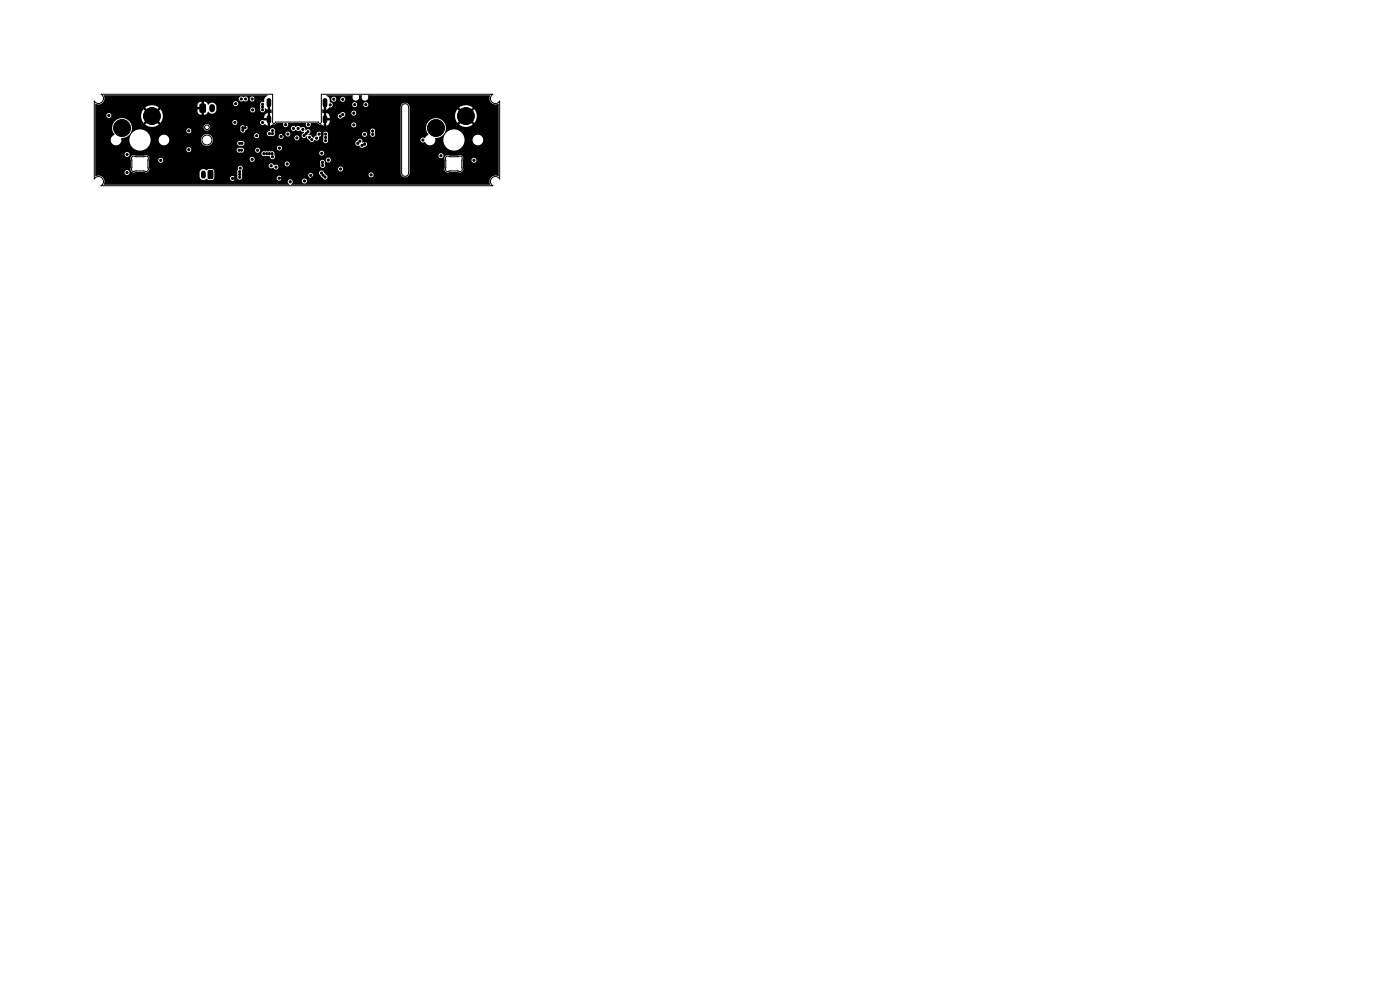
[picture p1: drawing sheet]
<svg xmlns="http://www.w3.org/2000/svg" width="297mm" height="210mm" viewBox="0 0 297 210" stroke-linecap="round" stroke-linejoin="round" font-family="sans-serif">
<path d="M45 22.7v.5" fill="none" stroke="#000" stroke-width="1.2"/>
<g fill="#000" stroke="#000" stroke-width=".21">
<path d="M42.5 22.1h.9l.2 .1v1.4l-.2 .2h-.8l-.2-.1zM44.2 36.2h.7l.2 .1 .1 1.3-.2 .3h-.6l-.2-.2z"/>
<circle cx="23.1" cy="24.5" r=".22"/>
<circle cx="25.9" cy="27.2" r="1.8"/>
<circle cx="26.9" cy="36.6" r=".22"/>
<circle cx="27" cy="32.8" r=".23"/>
<circle cx="32.2" cy="24.6" r="1.8"/>
<circle cx="32.4" cy="36.4" r=".23"/>
<circle cx="34.1" cy="34" r=".23"/>
<circle cx="40" cy="27.8" r=".23"/>
<circle cx="40" cy="31.7" r=".23"/>
<circle cx="48.3" cy="26" r=".23"/>
<circle cx="49.3" cy="37.9" r=".23"/>
<circle cx="49.8" cy="26" r=".23"/>
<circle cx="49.9" cy="37.9" r=".22"/>
<circle cx="49.9" cy="29" r=".22"/>
<circle cx="50" cy="22" r=".22"/>
<circle cx="50.4" cy="29" r=".22"/>
<circle cx="50.7" cy="31.9" r=".22"/>
<circle cx="50.8" cy="30.4" r=".22"/>
<circle cx="50.8" cy="37.6" r=".22"/>
<circle cx="50.8" cy="36.4" r=".22"/>
<circle cx="50.9" cy="37" r=".23"/>
<circle cx="50.9" cy="23.9" r=".22"/>
<circle cx="50.9" cy="23.3" r=".23"/>
<circle cx="50.9" cy="22.9" r=".23"/>
<circle cx="51" cy="35.7" r=".23"/>
<circle cx="51.2" cy="21" r=".23"/>
<circle cx="51.3" cy="31.9" r=".22"/>
<circle cx="51.3" cy="30.4" r=".22"/>
<circle cx="51.4" cy="23.9" r=".22"/>
<circle cx="51.4" cy="23.3" r=".23"/>
<circle cx="51.4" cy="22.9" r=".22"/>
<circle cx="51.5" cy="27.1" r=".23"/>
<circle cx="51.5" cy="27.6" r=".23"/>
<circle cx="51.9" cy="35.6" r=".22"/>
<circle cx="51.9" cy="23.9" r=".22"/>
<circle cx="51.9" cy="23.3" r=".23"/>
<circle cx="51.9" cy="22.9" r=".23"/>
<circle cx="52" cy="27.1" r=".22"/>
<circle cx="52.1" cy="21" r=".23"/>
<circle cx="52.1" cy="26.5" r=".23"/>
<circle cx="52.2" cy="32.3" r=".22"/>
<circle cx="52.4" cy="35" r=".23"/>
<circle cx="52.7" cy="21.9" r=".22"/>
<circle cx="53.5" cy="21" r=".23"/>
<circle cx="53.5" cy="33.8" r=".23"/>
<circle cx="53.6" cy="23.3" r=".22"/>
<circle cx="53.7" cy="27.1" r=".23"/>
<circle cx="53.8" cy="38" r=".22"/>
<circle cx="54.3" cy="21" r=".22"/>
<circle cx="54.4" cy="28.8" r=".23"/>
<circle cx="54.7" cy="31.9" r=".22"/>
<circle cx="55.7" cy="26" r=".22"/>
<circle cx="55.7" cy="23.3" r=".22"/>
<circle cx="55.7" cy="22.7" r=".22"/>
<circle cx="55.7" cy="22.1" r=".22"/>
<circle cx="56" cy="32.6" r=".22"/>
<circle cx="56" cy="36.3" r=".22"/>
<circle cx="56.6" cy="32.6" r=".22"/>
<circle cx="56.6" cy="29.8" r=".22"/>
<circle cx="57" cy="23.6" r=".23"/>
<circle cx="57.1" cy="32.6" r=".22"/>
<circle cx="57.1" cy="28.3" r=".23"/>
<circle cx="57.5" cy="35.2" r=".22"/>
<circle cx="57.7" cy="32.6" r=".22"/>
<circle cx="57.8" cy="33.3" r=".22"/>
<circle cx="57.8" cy="27.7" r=".23"/>
<circle cx="57.8" cy="28.3" r=".23"/>
<circle cx="58" cy="31" r=".22"/>
<circle cx="58" cy="38.3" r=".22"/>
<circle cx="58.6" cy="35.5" r=".23"/>
<circle cx="58.9" cy="27.8" r=".23"/>
<circle cx="59.2" cy="37.8" r=".23"/>
<circle cx="59.3" cy="31.4" r=".22"/>
<circle cx="59.6" cy="28.9" r=".23"/>
<circle cx="59.8" cy="27.1" r=".22"/>
<circle cx="59.8" cy="37.8" r=".23"/>
<circle cx="60.1" cy="28.5" r=".22"/>
<circle cx="60.6" cy="26.4" r=".23"/>
<circle cx="60.9" cy="34.8" r=".22"/>
<circle cx="61.1" cy="28.4" r=".22"/>
<circle cx="61.6" cy="38.6" r=".22"/>
<circle cx="61.9" cy="33.7" r=".23"/>
<circle cx="62.2" cy="27.3" r=".22"/>
<circle cx="62.4" cy="34.3" r=".22"/>
<circle cx="62.5" cy="33.2" r=".23"/>
<circle cx="63" cy="29.3" r=".22"/>
<circle cx="63" cy="28.2" r=".22"/>
<circle cx="63" cy="32.6" r=".22"/>
<circle cx="63" cy="34.8" r=".22"/>
<circle cx="63" cy="33.7" r=".22"/>
<circle cx="63.2" cy="27.3" r=".22"/>
<circle cx="63.5" cy="33.2" r=".22"/>
<circle cx="63.5" cy="34.3" r=".22"/>
<circle cx="64.1" cy="33.7" r=".23"/>
<circle cx="64.3" cy="27.5" r=".23"/>
<circle cx="64.5" cy="28.8" r=".22"/>
<circle cx="64.6" cy="38.4" r=".22"/>
<circle cx="64.9" cy="28.3" r=".23"/>
<circle cx="65.3" cy="27.9" r=".23"/>
<circle cx="65.4" cy="26.5" r=".23"/>
<circle cx="65.7" cy="29.1" r=".22"/>
<circle cx="65.9" cy="37.2" r=".22"/>
<circle cx="66.2" cy="29.6" r=".23"/>
<circle cx="66.2" cy="28.3" r=".22"/>
<circle cx="66.3" cy="37.7" r=".22"/>
<circle cx="67.2" cy="29.3" r=".22"/>
<circle cx="67.7" cy="28.5" r=".22"/>
<circle cx="68.2" cy="36.7" r=".23"/>
<circle cx="68.3" cy="32.5" r=".23"/>
<circle cx="68.3" cy="28.4" r=".22"/>
<circle cx="68.4" cy="34.4" r=".22"/>
<circle cx="68.4" cy="35.1" r=".23"/>
<circle cx="68.5" cy="37.2" r=".23"/>
<circle cx="69" cy="23.6" r=".22"/>
<circle cx="69" cy="37.6" r=".23"/>
<circle cx="69.1" cy="29.8" r=".22"/>
<circle cx="69.1" cy="28.4" r=".22"/>
<circle cx="69.1" cy="29.1" r=".22"/>
<circle cx="69.6" cy="34" r=".22"/>
<circle cx="69.7" cy="35.2" r=".23"/>
<circle cx="70.1" cy="22.2" r=".22"/>
<circle cx="70.3" cy="29.8" r=".22"/>
<circle cx="70.3" cy="28.4" r=".22"/>
<circle cx="70.7" cy="37.2" r=".22"/>
<circle cx="70.8" cy="21" r=".22"/>
<circle cx="71.3" cy="33.7" r=".23"/>
<circle cx="71.8" cy="23.3" r=".22"/>
<circle cx="71.8" cy="28.4" r=".22"/>
<circle cx="72.2" cy="24.6" r=".22"/>
<circle cx="72.3" cy="35.9" r=".23"/>
<circle cx="72.7" cy="21.1" r=".22"/>
<circle cx="72.7" cy="24.3" r=".22"/>
<circle cx="73.7" cy="23.4" r=".22"/>
<circle cx="74.4" cy="20.6" r=".22"/>
<circle cx="75.1" cy="26.5" r=".22"/>
<circle cx="75.1" cy="24" r=".22"/>
<circle cx="75.2" cy="22.2" r=".22"/>
<circle cx="75.9" cy="30.4" r=".23"/>
<circle cx="76.3" cy="30" r=".22"/>
<circle cx="76.4" cy="23.4" r=".22"/>
<circle cx="76.5" cy="37" r=".23"/>
<circle cx="76.8" cy="30.9" r=".22"/>
<circle cx="77.3" cy="30.6" r=".22"/>
<circle cx="77.3" cy="30" r=".22"/>
<circle cx="77.4" cy="28.5" r=".22"/>
<circle cx="77.5" cy="33.2" r=".23"/>
<circle cx="77.6" cy="22.2" r=".22"/>
<circle cx="78.5" cy="20.6" r=".22"/>
<circle cx="78.7" cy="37.1" r=".23"/>
<circle cx="79.1" cy="28.5" r=".22"/>
<circle cx="79.1" cy="27.8" r=".22"/>
<circle cx="81.6" cy="37.8" r=".23"/>
<circle cx="81.9" cy="25" r=".23"/>
<circle cx="89.7" cy="29.7" r=".22"/>
<circle cx="92.5" cy="27.2" r="1.8"/>
<circle cx="93.5" cy="33" r=".22"/>
<circle cx="98.8" cy="24.6" r="1.8"/>
<circle cx="99" cy="36.5" r=".23"/>
<circle cx="100.5" cy="34" r=".23"/>
</g>
<path d="M43.2 36.7v.7M57.1 21.3v1M57.1 24.9v.8M69 21.3v1M69 24.9v.8" fill="none" stroke="#000" stroke-width="1"/>
<path d="M20.2 22a1.31 1.31 0 0 0 2-1.1h28.5v.2a.6 .6 0 0 0 1 .2 .53 .53 0 0 0 .6 .2 .53 .53 0 0 0 .3-.6h.4v.2a.53 .53 0 0 0 .8 .3 .53 .53 0 0 0 0-.8 .53 .53 0 0 0-.8 .3h-.4v-.1a.63 .63 0 0 0-1-.1 .53 .53 0 0 0-.6-.2 .53 .53 0 0 0-.3 .4h-28.5l-.2-.6 34.7-.1v.1a1.25 1.25 0 0 0-.7 1.4 .6 .6 0 0 0-.7 .1 .6 .6 0 0 0-.1 .7v.5a.56 .56 0 0 0 .6 .8 .56 .56 0 0 0 .4-.9l.6 .4v-.8l.2 .1 .3-.1v.8l.3-.1v.7h-.3v.8l-.2-.1-.3 .1v-.8l-.5 .4-.2 .8h.6v.5h-.7a.56 .56 0 0 0-.7 .1 .56 .56 0 0 0 .2 .8 .56 .56 0 0 0 .7-.2l.6 .4v-.8l.2 .1 .3-.1v.8a.87 .87 0 0 1 1-.3l.3-.3 1.5 .1a.55 .55 0 0 0 .6 .8 .55 .55 0 0 0 .4-.9l3.8 .1a.55 .55 0 0 0 .6 .8 .55 .55 0 0 0 .4-.9h1.5l.4 .3a.65 .65 0 0 1 .9 .3v-.8l.2 .1 .3-.1v.8l.4-.3h4.9v.2a.53 .53 0 0 0 .8 .3 .53 .53 0 0 0 0-.8 .53 .53 0 0 0-.8 .3h-4.9l.3-.4v-.4h-.7v-.5h.7v-.5h1.7v.1a.6 .6 0 0 0 .6 .5 .6 .6 0 0 0 .6-.4 .53 .53 0 0 0 .4-.3 .53 .53 0 0 0-.1-.6h1.4v.2a.53 .53 0 0 0 .8 .3 .53 .53 0 0 0 0-.8 .53 .53 0 0 0-.8 .3h-1.5a.74 .74 0 0 0-.9 .2l-.5 .5h-1.7l-.3-.5-.4-.2v.8l-.2-.1-.3 .1v-.8h-.3v-.7l.3 .1v-.8l.2 .1 .3-.1v.8l.7-.5a.52 .52 0 0 0 .7-.7h4.1v.2a.53 .53 0 0 0 .6 .4 .53 .53 0 0 0 .5-.6h1.3v.2a.53 .53 0 0 0 .7 .4h7.2v14a.95 .95 0 0 0 1 .9 .95 .95 0 0 0 .9-1v-.7h7.4a.85 .85 0 0 0 1.2 .6h1.7a.73 .73 0 0 0 .9-.1 .73 .73 0 0 0 .1-.9v-1.6h1.8v.2a.53 .53 0 0 0 .8 .3 .53 .53 0 0 0 0-.8 .53 .53 0 0 0-.8 .3h-1.8a.74 .74 0 0 0-.2-.9 .74 .74 0 0 0-.9 0h-1.7a.73 .73 0 0 0-.9 .1 .73 .73 0 0 0-.1 .9l-.1 1.9h-7.4v-2.9h6.1a.53 .53 0 0 0 .7 .5 .53 .53 0 0 0 .2-.8 .53 .53 0 0 0-.8 .1l-.1 .2h-6.1v-3.4h2.3a.59 .59 0 0 0 .3 .6 .59 .59 0 0 0 .7-.1 1.13 1.13 0 0 0 1.3 .7 1.13 1.13 0 0 0 .8-1.2h1.7v.2a2.25 2.25 0 0 0 2.4 2.2 2.25 2.25 0 0 0 2.2-2.4h1.7v.2a1.13 1.13 0 0 0 1.7 .9 1.13 1.13 0 0 0 0-2 1.13 1.13 0 0 0-1.7 .9h-1.7a2.26 2.26 0 0 0-2.3-2.2 2.26 2.26 0 0 0-2.3 2.2h-1.7v-.2a2.14 2.14 0 0 0 2.2-2.7 2.14 2.14 0 0 0-3.2-1.3 2.23 2.23 0 0 0-.4 3.2l-.8 .7a.53 .53 0 0 0-.9 .3h-2.3v-5.1h9.6l.2 .9 .3 .7 .6-.6 .4 .4-.6 .5a2.29 2.29 0 0 0 2.9 0l-.6-.5 .4-.4 .5 .6 .2-.2a2.29 2.29 0 0 0-.2-2.7l-.5 .5-.4-.3 .6-.6-.2-.1a2.29 2.29 0 0 0-2.7 .1l.6 .6-.4 .3-.6-.5-.3 .7-.2 .6h-9.6v-1.8a.95 .95 0 0 0-.9-.9 .95 .95 0 0 0-1 .9l-7.1-.1a.53 .53 0 0 0 0-.9 .53 .53 0 0 0-.8 .4h-1.3a.53 .53 0 0 0-.6-.4 .53 .53 0 0 0-.5 .4h-4.1l-.2-.3-.5-.1v-.7h.4a.53 .53 0 0 0 .5 .6 .53 .53 0 0 0 .5-.6h.9v.1a.53 .53 0 0 0 .8 .4 .53 .53 0 0 0 0-.9 .53 .53 0 0 0-.8 .4h-.9a.53 .53 0 0 0-.5-.5 .53 .53 0 0 0-.5 .5h-.4l-.7-.8h5.6a.74 .74 0 0 0 .7 1.2 .74 .74 0 0 0 .6-1.2h.6a.86 .86 0 0 0 .8 1.2 .79 .79 0 0 0 .6-1.2h25.8a1.43 1.43 0 0 0 1.1 1.9h.8v15.2a1.49 1.49 0 0 0-1.9 1.1v.8h-42.1v-.1a.52 .52 0 0 0 .2-.8h2.1v.2a.53 .53 0 0 0 .8 .3 .53 .53 0 0 0 0-.8 .53 .53 0 0 0-.8 .3l-2.1-.1a.56 .56 0 0 0-.9 .1 .56 .56 0 0 0 .3 .8l-39.4 .1a1.34 1.34 0 0 0-.2-1.6 1.34 1.34 0 0 0-1.6-.2v-.9h6.2v.2a.53 .53 0 0 0 .6 .4 .53 .53 0 0 0 .5-.5h14.8v.9a.89 .89 0 0 0 .7 .7 .89 .89 0 0 0 .9-.3l.4 .3h.7l.5-.4h3.3v.1a.53 .53 0 0 0 .8 .4 .53 .53 0 0 0 0-.9 .53 .53 0 0 0-.8 .4h-3.3v-1.4h4.8l.1 .9a.54 .54 0 0 0 .2 .8 .54 .54 0 0 0 .8-.4h7.3v.2a.53 .53 0 0 0 .8 .3 .53 .53 0 0 0 0-.8 .53 .53 0 0 0-.8 .3h-7.3l-.1-.4 .1-.2h14v.2a.53 .53 0 0 0 .8 .3 .53 .53 0 0 0 0-.8 .53 .53 0 0 0-.8 .3h-14l-.1-.4 16.4-.1 .1 .4 .5 .6a.57 .57 0 0 0 1 .4 .57 .57 0 0 0-.2-1h9.1v.2a.53 .53 0 0 0 .8 .3 .53 .53 0 0 0 0-.8 .53 .53 0 0 0-.8 .3h-9.1l-.4-.4a.53 .53 0 0 0-.5-.4 .53 .53 0 0 0-.5 .4h-16.4v-.5a.55 .55 0 0 0 .1-.8 .55 .55 0 0 0-.8 0 .55 .55 0 0 0-.1 .7l-.2 .4h-4.8l-.2-.4-.3-.1h-.7l-.4 .2a.92 .92 0 0 0-1.6 .5l-14.8-.1a.53 .53 0 0 0-.6-.4 .53 .53 0 0 0-.5 .4h-6.2v-.6h7.5v.2a.88 .88 0 0 0 1.2 .4h1.7a.73 .73 0 0 0 .9-.1 .73 .73 0 0 0 .1-.9v-.4h25.4a.59 .59 0 0 0 .4 .6 .59 .59 0 0 0 .6-.2 .54 .54 0 0 0 .4 .5 .54 .54 0 0 0 .6-.2h12.7v.1a.53 .53 0 0 0 .8 .4 .53 .53 0 0 0 0-.9 .53 .53 0 0 0-.8 .4h-12.7a.57 .57 0 0 0-.2-.8 .57 .57 0 0 0-.7 .1l-.3-.4h2.6a.53 .53 0 0 0 .7 .6 .53 .53 0 0 0 .2-.9h6.6v.3a.56 .56 0 0 0 .3 .9 .56 .56 0 0 0 .8-.6l-.1-.1a.84 .84 0 0 0-.6-1l-.4 .5h-6.6a.53 .53 0 0 0-.9 .3l-2.9-.1-.5 .5h-25.4v-1.2h2v.2a.53 .53 0 0 0 .7 .4 .53 .53 0 0 0 .3-.8h18.4v.2a.53 .53 0 0 0 .5 .4 .53 .53 0 0 0 .5-.4h15.1v.1a.53 .53 0 0 0 .8 .4 .53 .53 0 0 0 0-.9 .53 .53 0 0 0-.8 .4h-15.1a.53 .53 0 0 0-.4-.6 .53 .53 0 0 0-.6 .4h-18.5a.53 .53 0 0 0-.5-.2 .53 .53 0 0 0-.4 .4h-2a.74 .74 0 0 0-.2-.9 .74 .74 0 0 0-.9 0h-1.7a.73 .73 0 0 0-.9 .1 .73 .73 0 0 0-.1 .9l-.1 1.9h-7.5v-3.2h6.2a.53 .53 0 0 0 .6 .6 .53 .53 0 0 0 .4-.8h28.1v.2a.93 .93 0 0 0 1 .4h.4a.44 .44 0 0 1 .5 .5 .56 .56 0 0 0 .8 0 .56 .56 0 0 0 0-.8v-.4h9.5v.2a.53 .53 0 0 0 .8 .3 .53 .53 0 0 0 0-.8 .53 .53 0 0 0-.8 .3h-9.5a.62 .62 0 0 0-.8-.3h-1.2a.52 .52 0 0 0-.7 .4l-28.1-.1a.53 .53 0 0 0-.6-.1 .53 .53 0 0 0-.4 .4h-6.2v-3.1h3.3v.2a1.13 1.13 0 0 0 1.2 1 1.13 1.13 0 0 0 1-1.2h1.7v.2a2.25 2.25 0 0 0 3.4 1.9h8.7v.1a.53 .53 0 0 0 .6 .5 .53 .53 0 0 0 .5-.5h9.6v.1a.89 .89 0 0 0 1 .5l.4-.1 .2-.5h2.3a.53 .53 0 0 0 .5 .6 .53 .53 0 0 0 .6-.4 .53 .53 0 0 0-.5-.6h4v.1a.53 .53 0 0 0 .9 .4 .53 .53 0 0 0 0-.9 .53 .53 0 0 0-.9 .4h-4.1l-.5 .4h-2.3a1.01 1.01 0 0 0-1.3-.4l-.3 .4h-9.6v-.1a.53 .53 0 0 0-.5-.5 .53 .53 0 0 0-.6 .5h-8.7l.2-.1a2.24 2.24 0 0 0 1-2h1.7v.2a1.13 1.13 0 0 0 1.2 1 1.13 1.13 0 0 0 1-1.2h6.7v.2a1.26 1.26 0 0 0 1 1.1 1.26 1.26 0 0 0 1.4-.6h5.3v.2a.86 .86 0 0 0 1 .4 .54 .54 0 0 0 .5-.6 .54 .54 0 0 0-.8-.4h-.4l-.3 .4h-5.3a1.25 1.25 0 0 0-.3-1.6h9.2v.2a.53 .53 0 0 0 .6 .4 .53 .53 0 0 0 .5-.5 .53 .53 0 0 0-.5-.5h2.1v.1a.7 .7 0 0 0 1 .4l1.5 .1a.53 .53 0 0 0 .4 .5 .53 .53 0 0 0 .6-.2h2.4v.1a.53 .53 0 0 0 .8 .4 .53 .53 0 0 0 0-.9 .53 .53 0 0 0-.8 .4l-2.4-.1a.53 .53 0 0 0-.3-.7 .53 .53 0 0 0-.7 .5h-1.2l.3-.2 .1-.3h2.2a.53 .53 0 0 0 .7 .5 .53 .53 0 0 0 .3-.8 .53 .53 0 0 0-.9 .1l-.1 .2h-2.2l-.1-.4a.52 .52 0 0 0-.3-.8h3.8v.1a.59 .59 0 0 0 .5 .5 .59 .59 0 0 0 .6-.3v.1a.65 .65 0 0 0 .9 0l.3 .3 .5 .1v.1a.59 .59 0 0 0-.4 1 .59 .59 0 0 0 1-.2h.1a.61 .61 0 0 0 .4 .8 .58 .58 0 0 0 .6 .4 .58 .58 0 0 0 .6-.4 .58 .58 0 0 0 .7 0 .58 .58 0 0 0 .2-.7 .54 .54 0 0 0 .5-.6h.4l.1 1.1a.53 .53 0 0 0 0 .7 .53 .53 0 0 0 .6 .1h6.1v.2a.79 .79 0 0 0 .9 .4 .55 .55 0 0 0 .4 .5 .55 .55 0 0 0 .6-.3 .56 .56 0 0 0 .5-.8 .56 .56 0 0 0-1 0 .57 .57 0 0 0-.3-.8 .57 .57 0 0 0-.7 .4l-.4 .4h-6.1a.61 .61 0 0 0 .2-.8l.1-1.1h7.2a.53 .53 0 0 0 .7 .6 .53 .53 0 0 0 .2-.9 .53 .53 0 0 0-.8 .2l-.1 .1h-7.2a.53 .53 0 0 0-.5-.5 .53 .53 0 0 0-.5 .5l-.4-.1a.56 .56 0 0 0-.8-.3 .56 .56 0 0 0-.2 .8l-.4 .1-.2 .4-.4-.2a.63 .63 0 0 0-.7-.5l.3-.5v-.4h12.7l.1 .4a.56 .56 0 0 0 .1 .8 .56 .56 0 0 0 .7 0 .56 .56 0 0 0 .1-.8 .53 .53 0 0 0-.3-.8 .53 .53 0 0 0-.7 .4h-12.7v-.1a.63 .63 0 0 0-1 .1 .61 .61 0 0 0-.3-.7 .61 .61 0 0 0-.7 .1 .59 .59 0 0 0-1.1-.1v-.1a.53 .53 0 0 0-.6-.2 .53 .53 0 0 0-.4 .5h-3.8a.65 .65 0 0 0-.7 .6l-.4 .1-.2 .4h-2.4l-.3 .4-9.3-.1a1.25 1.25 0 0 0-2 1h-6.7v-.2a1.13 1.13 0 0 0-1.2-.8 1.13 1.13 0 0 0-1 1h-1.7a2.25 2.25 0 0 0-1.3-1.9h8.8v.1a.53 .53 0 0 0 .8 .4 .53 .53 0 0 0 0-.9 .53 .53 0 0 0-.8 .4h-8.8a2.26 2.26 0 0 0-3.3 1.9h-1.7v-.2a2.25 2.25 0 0 0 2.3-2.5h15.2v.2a.7 .7 0 0 0 .7 .6 .7 .7 0 0 0 .7-.7h6.4v.3a.56 .56 0 0 0 .4 .8 .56 .56 0 0 0 .7-.5 .55 .55 0 0 0 .4-.7 .55 .55 0 0 0-.8-.3l-.5 .1-.2 .3h-6.4a.7 .7 0 0 0-.7-.7 .7 .7 0 0 0-.7 .6h-15.2v-.2a2.14 2.14 0 0 0-3.1-1.4 2.14 2.14 0 0 0-.6 3.3l-.1 .1a1.13 1.13 0 0 0-.7 .9h-3.3v-5.2h2.4v.2a.53 .53 0 0 0 .5 .4 .53 .53 0 0 0 .5-.5h6.3l.2 .9 .3 .7 .6-.6 .4 .4-.6 .5a2.29 2.29 0 0 0 2.9 0l-.6-.5 .4-.4 .5 .6 .2-.2h15.1v.1a.53 .53 0 0 0 .8 .4 .53 .53 0 0 0 0-.9 .53 .53 0 0 0-.8 .4h-15.1a2.3 2.3 0 0 0-.2-2.7l-.5 .5-.4-.3 .6-.6-.2-.1a2.3 2.3 0 0 0-2.7 .1l.6 .6-.4 .3-.6-.5-.3 .7-.2 .6-6.3-.1a.53 .53 0 0 0-.5-.4 .53 .53 0 0 0-.5 .4h-2.4v-2.1h21.7v.4h.8v.5h-.8v.4a.75 .75 0 0 0 .9 .7v-1.1h.4v1.1h.2a.8 .8 0 0 0 .7-.6 .98 .98 0 0 0 1.1 .4 .98 .98 0 0 0 .7-.8h7.2v.1a.53 .53 0 0 0 .8 .4 .53 .53 0 0 0 0-.9 .53 .53 0 0 0-.8 .4h-7.2v-.9l-.4-.5h4v.2a.53 .53 0 0 0 .8 .3 .53 .53 0 0 0 0-.8 .53 .53 0 0 0-.8 .3h-4l-.4-.1a.94 .94 0 0 0-.9 .4h-.1a.75 .75 0 0 0-.9-.6v1.1h-.4v-1.1l-.6 .1-.3 .6h-21.7z" fill="#000"/>
<g fill="none" stroke="#000" stroke-width=".21">
<path d="M20 21.4a1.05 1.05 0 0 0 1.6 .2 1.05 1.05 0 0 0-.2-1.6h36.4v5.9l.3 .3 .3-.3h9.2l.1 .3h.3l.2-.3v-5.9h36.4a1.05 1.05 0 0 0-.2 1.6 1.05 1.05 0 0 0 1.6-.2v16.6a1.05 1.05 0 0 0-1.6-.2 1.05 1.05 0 0 0 .2 1.6h-83.2a1.05 1.05 0 0 0 .2-1.6 1.05 1.05 0 0 0-1.6 .2zM28 33.3l.4-.2 .5 .2 2.1-.2 .3 .1 .2 .4-.1 2.6-.4 .2-.5-.1-2.1 .1-.4-.1-.1-.4v-2.3zM85.4 22.2a.75 .75 0 0 1 .8-.1 .75 .75 0 0 1 .5 .7v13.8a.75 .75 0 0 1-.7 .8 .75 .75 0 0 1-.8-.8v-13.8zM94.6 33.3l.4-.2 .5 .2 2.1-.2 .3 .1 .2 .4-.1 2.6-.4 .2-.5-.1-2.1 .1-.3-.1-.2-.4v-2.3z"/>
<circle cx="43.9" cy="27" r=".5"/>
<circle cx="43.9" cy="29.7" r="1.05"/>
</g>
</svg>
